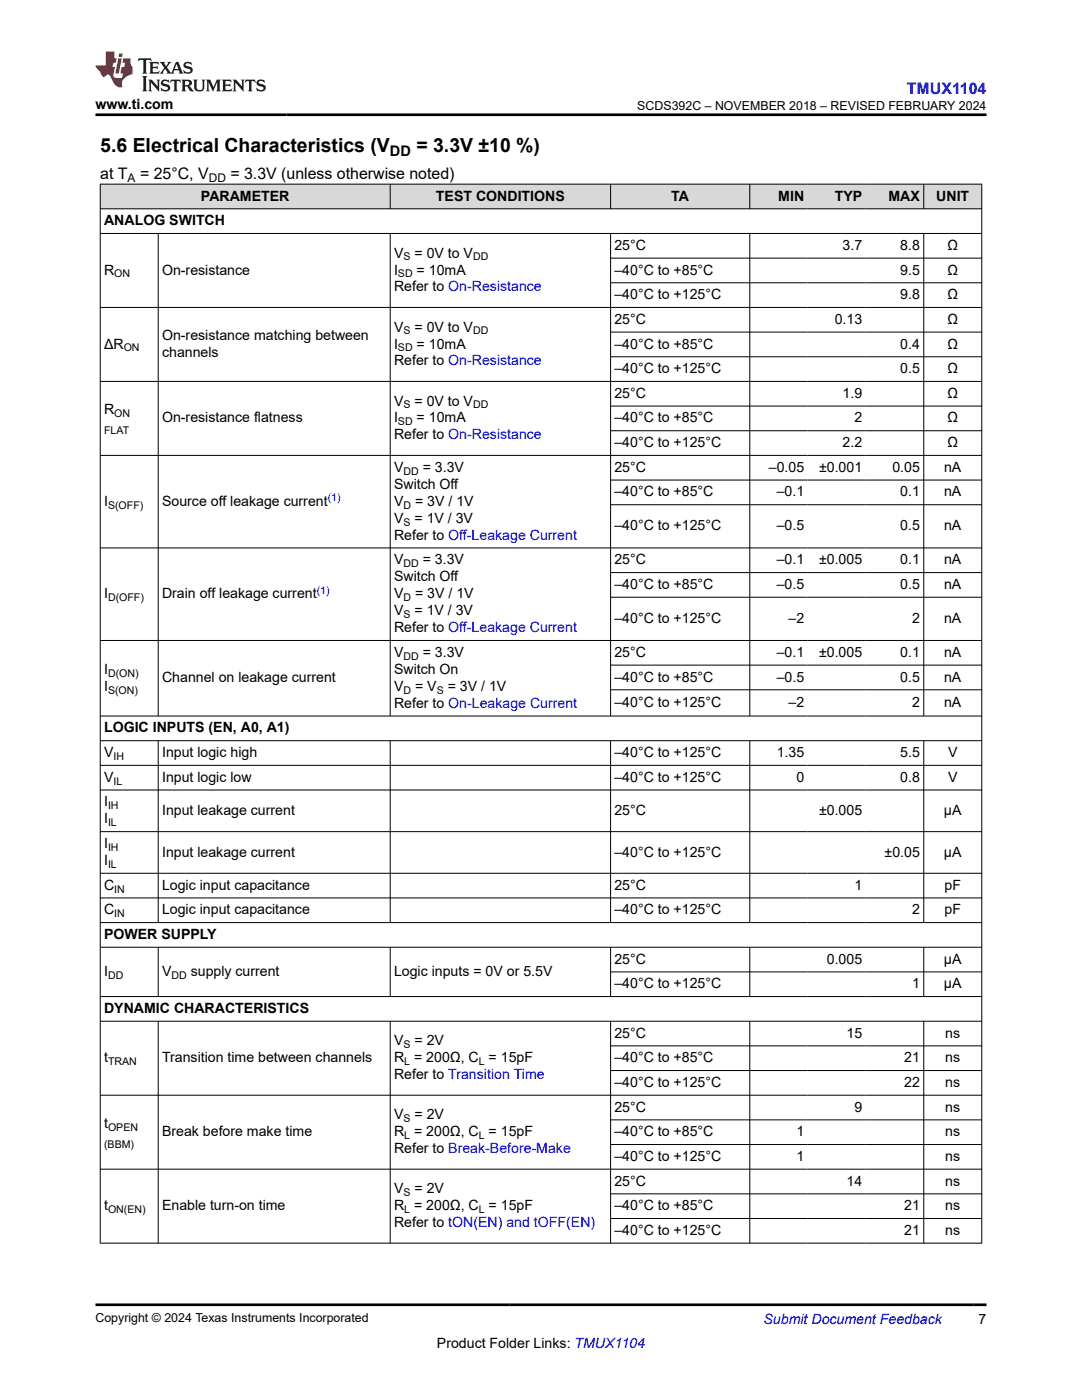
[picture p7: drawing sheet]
<svg xmlns="http://www.w3.org/2000/svg" width="216mm" height="279mm" viewBox="0 0 216 279" stroke-linecap="round" stroke-linejoin="round" font-family="sans-serif">
<defs><g id="words">
<g font-size="3.9">
<text x="20" y="30.3">5.6 Electrical Characteristics (V</text>
<text x="83.1" y="30.3">= 3.3V ±10 %)</text>
</g>
<text font-size="3.2" fill="#00f" x="181" y="18.7">TMUX1104</text>
<g font-size="3.2">
<text x="20" y="35.7">at T</text>
<text x="27.9" y="35.7">= 25°C, V</text>
<text x="46" y="35.7">= 3.3V (unless otherwise noted)</text>
</g>
<text font-size="2.9" x="77.8" y="31">DD</text>
<g font-size="2.8">
<text x="19" y="21.8">www.ti.com</text>
<text x="40.1" y="40">PARAMETER</text>
<text x="87" y="40">TEST CONDITIONS</text>
<text x="133.9" y="40">TA</text>
<text x="155.3" y="40">MIN</text>
<text x="166.6" y="40">TYP</text>
<text x="177.3" y="40">MAX</text>
<text x="186.8" y="40">UNIT</text>
<text x="20.8" y="44.9">ANALOG SWITCH</text>
<text x="78.6" y="51.4">V</text>
<text x="82.7" y="51.4">= 0V to V</text>
<text x="122.6" y="49.9">25°C</text>
<text x="168.1" y="49.9">3.7</text>
<text x="179.6" y="49.9">8.8</text>
<text x="189.1" y="49.9">Ω</text>
<text x="20.8" y="54.8">R</text>
<text x="32.3" y="54.8">On-resistance</text>
<text x="78.6" y="54.8">I</text>
<text x="78.6" y="58.2">Refer to On-Resistance</text>
<text x="83.1" y="54.8">= 10mA</text>
<text x="122.6" y="54.8">–40°C to +85°C</text>
<text x="122.6" y="59.7">–40°C to +125°C</text>
<text x="179.6" y="54.8">9.5</text>
<text x="179.6" y="59.7">9.8</text>
<text x="189.1" y="54.8">Ω</text>
<text x="189.1" y="59.7">Ω</text>
<text x="122.6" y="64.6">25°C</text>
<text x="166.6" y="64.6">0.13</text>
<text x="189.1" y="64.6">Ω</text>
<text x="20.8" y="69.6">ΔR</text>
<text x="32.3" y="67.9">On-resistance matching between</text>
<text x="32.3" y="71.2">channels</text>
<text x="78.6" y="69.6">I</text>
<text x="78.6" y="66.2">V</text>
<text x="82.7" y="66.2">= 0V to V</text>
<text x="83.1" y="69.6">= 10mA</text>
<text x="122.6" y="69.6">–40°C to +85°C</text>
<text x="179.6" y="69.6">0.4</text>
<text x="189.1" y="69.6">Ω</text>
<text x="78.6" y="72.9">Refer to On-Resistance</text>
<text x="122.6" y="74.5">–40°C to +125°C</text>
<text x="179.6" y="74.5">0.5</text>
<text x="189.1" y="74.5">Ω</text>
<text x="20.8" y="82.6">R</text>
<text x="78.6" y="80.9">V</text>
<text x="82.7" y="80.9">= 0V to V</text>
<text x="122.6" y="79.4">25°C</text>
<text x="168.1" y="79.4">1.9</text>
<text x="189.1" y="79.4">Ω</text>
<text x="32.3" y="84.3">On-resistance flatness</text>
<text x="78.6" y="84.3">I</text>
<text x="78.6" y="87.7">Refer to On-Resistance</text>
<text x="83.1" y="84.3">= 10mA</text>
<text x="122.6" y="84.3">–40°C to +85°C</text>
<text x="122.6" y="89.2">–40°C to +125°C</text>
<text x="168.1" y="89.2">2.2</text>
<text x="170.5" y="84.3">2</text>
<text x="189.1" y="84.3">Ω</text>
<text x="189.1" y="89.2">Ω</text>
<text x="78.6" y="94.2">V</text>
<text x="84.4" y="94.2">= 3.3V</text>
<text x="122.6" y="94.2">25°C</text>
<text x="153.4" y="94.2">–0.05</text>
<text x="163.4" y="94.2">±0.001</text>
<text x="178.1" y="94.2">0.05</text>
<text x="188.4" y="94.2">nA</text>
<text x="20.8" y="100.9">I</text>
<text x="32.3" y="100.9">Source off leakage current</text>
<text x="78.6" y="97.5">Switch Off</text>
<text x="78.6" y="100.9">V</text>
<text x="82.8" y="100.9">= 3V / 1V</text>
<text x="122.6" y="99.1">–40°C to +85°C</text>
<text x="155" y="99.1">–0.1</text>
<text x="179.6" y="99.1">0.1</text>
<text x="188.4" y="99.1">nA</text>
<text x="78.6" y="107.7">Refer to Off-Leakage Current</text>
<text x="78.6" y="104.3">V</text>
<text x="82.7" y="104.3">= 1V / 3V</text>
<text x="122.6" y="105.9">–40°C to +125°C</text>
<text x="155" y="105.9">–0.5</text>
<text x="179.6" y="105.9">0.5</text>
<text x="188.4" y="105.9">nA</text>
<text x="78.6" y="112.6">V</text>
<text x="84.4" y="112.6">= 3.3V</text>
<text x="122.6" y="112.6">25°C</text>
<text x="155" y="112.6">–0.1</text>
<text x="163.4" y="112.6">±0.005</text>
<text x="179.6" y="112.6">0.1</text>
<text x="188.4" y="112.6">nA</text>
<text x="20.8" y="119.4">I</text>
<text x="32.3" y="119.4">Drain off leakage current</text>
<text x="78.6" y="116">Switch Off</text>
<text x="78.6" y="119.4">V</text>
<text x="82.8" y="119.4">= 3V / 1V</text>
<text x="122.6" y="117.5">–40°C to +85°C</text>
<text x="155" y="117.5">–0.5</text>
<text x="179.6" y="117.5">0.5</text>
<text x="188.4" y="117.5">nA</text>
<text x="78.6" y="122.8">V</text>
<text x="82.7" y="122.8">= 1V / 3V</text>
<text x="122.6" y="124.3">–40°C to +125°C</text>
<text x="157.3" y="124.3">–2</text>
<text x="182" y="124.3">2</text>
<text x="188.4" y="124.3">nA</text>
<text x="78.6" y="126.2">Refer to Off-Leakage Current</text>
<text x="78.6" y="131.1">V</text>
<text x="84.4" y="131.1">= 3.3V</text>
<text x="122.6" y="131.1">25°C</text>
<text x="155" y="131.1">–0.1</text>
<text x="163.4" y="131.1">±0.005</text>
<text x="179.6" y="131.1">0.1</text>
<text x="188.4" y="131.1">nA</text>
<text x="20.8" y="134.5">I</text>
<text x="20.8" y="137.9">I</text>
<text x="32.3" y="136.2">Channel on leakage current</text>
<text x="78.6" y="134.5">Switch On</text>
<text x="78.6" y="137.9">V</text>
<text x="82.8" y="137.9">= V</text>
<text x="89.3" y="137.9">= 3V / 1V</text>
<text x="122.6" y="136">–40°C to +85°C</text>
<text x="155" y="136">–0.5</text>
<text x="179.6" y="136">0.5</text>
<text x="188.4" y="136">nA</text>
<text x="78.6" y="141.3">Refer to On-Leakage Current</text>
<text x="122.6" y="141.1">–40°C to +125°C</text>
<text x="157.3" y="141.1">–2</text>
<text x="182" y="141.1">2</text>
<text x="188.4" y="141.1">nA</text>
<text x="20.8" y="146.2">LOGIC INPUTS (EN, A0, A1)</text>
<text x="20.8" y="151.1">V</text>
<text x="32.3" y="151.1">Input logic high</text>
<text x="122.6" y="151.1">–40°C to +125°C</text>
<text x="155" y="151.1">1.35</text>
<text x="179.6" y="151.1">5.5</text>
<text x="189.2" y="151.1">V</text>
<text x="20.8" y="156">V</text>
<text x="20.8" y="160.9">I</text>
<text x="32.3" y="156">Input logic low</text>
<text x="122.6" y="156">–40°C to +125°C</text>
<text x="158.9" y="156">0</text>
<text x="179.6" y="156">0.8</text>
<text x="189.2" y="156">V</text>
<text x="20.8" y="164.3">I</text>
<text x="32.3" y="162.6">Input leakage current</text>
<text x="122.6" y="162.6">25°C</text>
<text x="163.4" y="162.6">±0.005</text>
<text x="188.4" y="162.6">µA</text>
<text x="20.8" y="169.2">I</text>
<text x="20.8" y="172.6">I</text>
<text x="32.3" y="170.9">Input leakage current</text>
<text x="122.6" y="170.9">–40°C to +125°C</text>
<text x="176.5" y="170.9">±0.05</text>
<text x="188.4" y="170.9">µA</text>
<text x="20.8" y="177.6">C</text>
<text x="32.3" y="177.6">Logic input capacitance</text>
<text x="122.6" y="177.6">25°C</text>
<text x="170.5" y="177.6">1</text>
<text x="188.5" y="177.6">pF</text>
<text x="20.8" y="182.5">C</text>
<text x="32.3" y="182.5">Logic input capacitance</text>
<text x="122.6" y="182.5">–40°C to +125°C</text>
<text x="182" y="182.5">2</text>
<text x="188.5" y="182.5">pF</text>
<text x="20.8" y="187.4">POWER SUPPLY</text>
<text x="20.8" y="194.8">I</text>
<text x="32.3" y="194.8">V</text>
<text x="38.1" y="194.8">supply current</text>
<text x="78.6" y="194.8">Logic inputs = 0V or 5.5V</text>
<text x="122.6" y="192.3">25°C</text>
<text x="122.6" y="197.2">–40°C to +125°C</text>
<text x="165" y="192.3">0.005</text>
<text x="182" y="197.2">1</text>
<text x="188.4" y="192.3">µA</text>
<text x="188.4" y="197.2">µA</text>
<text x="20.8" y="202.2">DYNAMIC CHARACTERISTICS</text>
<text x="78.6" y="208.6">V</text>
<text x="82.7" y="208.6">= 2V</text>
<text x="122.6" y="207.1">25°C</text>
<text x="168.9" y="207.1">15</text>
<text x="188.6" y="207.1">ns</text>
<text x="20.8" y="212">t</text>
<text x="32.3" y="212">Transition time between channels</text>
<text x="78.6" y="212">R = 200Ω, C = 15pF</text>
<text x="78.6" y="215.4">Refer to Transition Time</text>
<text x="122.6" y="212">–40°C to +85°C</text>
<text x="180.4" y="212">21</text>
<text x="188.6" y="212">ns</text>
<text x="122.6" y="216.9">–40°C to +125°C</text>
<text x="122.6" y="221.8">25°C</text>
<text x="170.5" y="221.8">9</text>
<text x="180.4" y="216.9">22</text>
<text x="188.6" y="216.9">ns</text>
<text x="188.6" y="221.8">ns</text>
<text x="20.8" y="225.1">t</text>
<text x="32.3" y="226.8">Break before make time</text>
<text x="78.6" y="223.4">V</text>
<text x="78.6" y="226.8">R = 200Ω, C = 15pF</text>
<text x="82.7" y="223.4">= 2V</text>
<text x="122.6" y="226.8">–40°C to +85°C</text>
<text x="158.9" y="226.8">1</text>
<text x="188.6" y="226.8">ns</text>
<text x="78.6" y="230.2">Refer to Break-Before-Make</text>
<text x="122.6" y="231.7">–40°C to +125°C</text>
<text x="158.9" y="231.7">1</text>
<text x="188.6" y="231.7">ns</text>
<text x="78.6" y="238.1">V</text>
<text x="82.7" y="238.1">= 2V</text>
<text x="122.6" y="236.6">25°C</text>
<text x="168.9" y="236.6">14</text>
<text x="188.6" y="236.6">ns</text>
<text x="20.8" y="241.5">t</text>
<text x="32.3" y="241.5">Enable turn-on time</text>
<text x="78.6" y="241.5">R = 200Ω, C = 15pF</text>
<text x="78.6" y="244.9">Refer to tON(EN) and tOFF(EN)</text>
<text x="122.6" y="241.5">–40°C to +85°C</text>
<text x="180.4" y="241.5">21</text>
<text x="188.6" y="241.5">ns</text>
<text x="122.6" y="246.5">–40°C to +125°C</text>
<text x="180.4" y="246.5">21</text>
<text x="188.6" y="246.5">ns</text>
<text x="87.2" y="269">Product Folder Links: TMUX1104</text>
<text x="195.3" y="264.2">7</text>
</g>
<text font-size="2.8" fill="#00f" x="152.4" y="264.2">Submit Document Feedback</text>
<g font-size="2.5">
<text x="127.2" y="21.9">SCDS392C – NOVEMBER 2018 – REVISED FEBRUARY 2024</text>
<text x="19" y="263.9">Copyright © 2024 Texas Instruments Incorporated</text>
</g>
<g font-size="2.4">
<text x="25.5" y="36.3">A</text>
<text x="41.7" y="36.3">DD</text>
</g>
<g font-size="2.1">
<text x="80.5" y="52">S</text>
<text x="94.4" y="52">DD</text>
<text x="22.8" y="55.4">ON</text>
<text x="79.4" y="55.4">SD</text>
<text x="24.7" y="70.1">ON</text>
<text x="79.4" y="70.1">SD</text>
<text x="80.5" y="66.7">S</text>
<text x="94.4" y="66.7">DD</text>
<text x="22.8" y="83.2">ON</text>
<text x="80.5" y="81.5">S</text>
<text x="94.4" y="81.5">DD</text>
<text x="20.8" y="86.6">FLAT</text>
<text x="79.4" y="84.9">SD</text>
<text x="80.5" y="94.7">DD</text>
<text x="21.6" y="101.5">S(OFF)</text>
<text x="80.5" y="101.5">D</text>
<text x="80.5" y="104.9">S</text>
<text x="80.5" y="113.2">DD</text>
<text x="21.6" y="120">D(OFF)</text>
<text x="80.5" y="120">D</text>
<text x="80.5" y="123.4">S</text>
<text x="80.5" y="131.7">DD</text>
<text x="21.6" y="135">D(ON)</text>
<text x="21.6" y="138.4">S(ON)</text>
<text x="80.5" y="138.4">D</text>
<text x="87.1" y="138.4">S</text>
<text x="22.6" y="151.7">IH</text>
<text x="21.6" y="161.5">IH</text>
<text x="22.6" y="156.6">IL</text>
<text x="21.6" y="164.9">IL</text>
<text x="21.6" y="169.8">IH</text>
<text x="21.6" y="173.2">IL</text>
<text x="22.8" y="178.1">IN</text>
<text x="22.8" y="183">IN</text>
<text x="21.6" y="195.3">DD</text>
<text x="34.2" y="195.3">DD</text>
<text x="80.5" y="209.2">S</text>
<text x="21.6" y="212.6">TRAN</text>
<text x="80.7" y="212.6">L</text>
<text x="95.5" y="212.6">L</text>
<text x="21.6" y="225.6">OPEN</text>
<text x="80.5" y="223.9">S</text>
<text x="80.7" y="227.3">L</text>
<text x="95.5" y="227.3">L</text>
<text x="20.8" y="229">(BBM)</text>
<text x="80.5" y="238.7">S</text>
<text x="21.6" y="242.1">ON(EN)</text>
<text x="80.7" y="242.1">L</text>
<text x="95.5" y="242.1">L</text>
</g>
<g font-size="2.1" fill="#00f">
<text x="65.4" y="100">(1)</text>
<text x="63.2" y="118.5">(1)</text>
</g>
</g></defs>
<g fill="#d8d8d8">
<path d="M20 36.8h175.9v4.9h-175.9z" fill-rule="evenodd"/>
<path d="M20.1 36.8h57.7v4.8h-57.7z" fill-rule="evenodd"/>
<path d="M77.9 36.8h43.9v4.8h-43.9z" fill-rule="evenodd"/>
<path d="M121.9 36.8h27.6v4.8h-27.6z" fill-rule="evenodd"/>
<path d="M149.7 36.8h11.5v4.8h-11.5z" fill-rule="evenodd"/>
<path d="M161.2 36.8h11.6v4.8h-11.6z" fill-rule="evenodd"/>
<path d="M172.8 36.8h11.5v4.8h-11.5z" fill-rule="evenodd"/>
<path d="M184.4 36.8h11.4v4.8h-11.4z" fill-rule="evenodd"/>
</g>
<g fill="none" stroke="#000" stroke-width=".2">
<path d="M19.9 36.8h176.1M20 36.7v211.5M77.9 36.7v5M121.8 36.7v5M149.6 36.7v5M184.3 36.7v5M195.9 36.7v211.5M19.9 41.7h176.1M19.9 46.6h176.1M31.6 46.6v96.4M77.9 46.6v96.4M121.8 46.6v96.4"/>
<path d="M121.8 51.5h74.2M121.8 56.4h74.2M149.6 46.6v96.4M184.3 46.6v96.4M19.9 76.1h176.1M121.8 66.3h74.2M121.8 71.2h74.2M196 61.4h-176.1M121.8 81h74.2M121.8 86h74.2M121.8 95.8h74.2M196 90.9h-176.1"/>
<path d="M121.8 100.7h74.2M121.8 114.3h74.2M121.8 119.2h74.2M196 109.4h-176.1M121.8 132.7h74.2M121.8 137.7h74.2M196 127.8h-176.1M19.9 147.8h176.1M19.9 152.7h176.1M19.9 157.7h176.1M31.6 147.8v36.4M77.9 147.8v36.4"/>
<path d="M121.8 147.8v36.4M149.6 147.8v36.4M184.3 147.8v36.4M196 142.9h-176.1M19.9 166h176.1M19.9 174.3h176.1M19.9 179.2h176.1M19.9 184.1h176.1M19.9 189h176.1M19.9 198.9h176.1M31.6 189v9.9M77.9 189v9.9"/>
<path d="M121.8 189v9.9M121.8 194h74.2M149.6 189v9.9M184.3 189v9.9M19.9 203.8h176.1M31.6 203.8v44.4M77.9 203.8v44.4M121.8 203.8v44.4M121.8 208.7h74.2M121.8 213.7h74.2M149.6 203.8v44.4M184.3 203.8v44.4"/>
<path d="M196 218.6h-176.1M121.8 223.5h74.2M121.8 228.4h74.2M121.8 238.3h74.2M196 233.3h-176.1M19.9 248.1h176.1M121.8 243.2h74.2"/>
</g>
<path d="M27.7 11.6l-.2 .6 .5-.2h.6v.1v2.2l-.2 .4h1l-.2-.4v-2.2v-.1h.5l.5 .2-.1-.6zM29.8 12.4l.2 .3v1.6l-.2 .4h1.9l.1-.6a1.08 1.08 0 0 1-1.3 .2v-.7h.6l.4 .2v-.7l-.4 .2h-.6v-.5l.2-.2a1 1 0 0 1 1 .3l-.1-.5zM31.8 12.4l1 1.1-1 1.2h.9l-.2-.2 .4-.8 .5 .8-.2 .2h1.6l-.2-.2 .1-.5h1l.1 .5-.1 .2h.9l-.2-.4-.8-1.9h-.5l-1 2.1-.8-1.1 .9-1h-.8l.2 .2-.5 .6-.3-.6 .1-.2zM35.2 12.8l.4 1h-.8zM36.8 12.5a.65 .65 0 0 0-.2 .7 .65 .65 0 0 0 .6 .5l.7 .1 .1 .3a.79 .79 0 0 1-.7 .4 .79 .79 0 0 1-.7-.5l.1 .7 .2-.1a.93 .93 0 0 0 1.1 0 .93 .93 0 0 0 .4-.9 1.46 1.46 0 0 0-1.2-.6l-.1-.3a1.09 1.09 0 0 1 1.2 .2l-.2-.6-.1 .1-.6-.2zM28.4 15.2l.2 .4v2.2l-.2 .4h1l-.2-.4v-2.2l.2-.4zM29.6 15.9l.2 .4v1.5l-.2 .4h.8l-.3-.4v-1.3l1.7 1.8v-2l.2-.4h-.8l.2 .2 .1 1.1-1.2-1.3zM32.3 16a.65 .65 0 0 0-.2 .8 .65 .65 0 0 0 .7 .4l.6 .2 .1 .2a.79 .79 0 0 1-.7 .4 .79 .79 0 0 1-.7-.5l.1 .7 .2-.1a.93 .93 0 0 0 1.1 .1 .93 .93 0 0 0 .4-1 1.46 1.46 0 0 0-1.2-.5l-.1-.4a1.09 1.09 0 0 1 1.2 .2l-.2-.6-.1 .1-.6-.1zM34.1 15.9l-.1 .6a.63 .63 0 0 1 .7-.3l.1 1.6-.3 .4h1l-.2-.4v-1.6a.66 .66 0 0 1 .8 .3l-.1-.6zM36.2 15.9l.2 .4v1.5l-.2 .4h.9l-.2-.2v-.7h.5l.1 .2a.79 .79 0 0 0 1.2 .6l-1-.9a.61 .61 0 0 0 .6-.6 .61 .61 0 0 0-.5-.7zM36.9 16.2h.2a.47 .47 0 0 1 .5 .1 .47 .47 0 0 1 .1 .5l-.2 .1-.6 .1zM38.5 15.9l.2 .2a2.27 2.27 0 0 0 .4 2 1.04 1.04 0 0 0 1.7-.7v-1.3l.2-.2h-.8l.2 .4v1.1a.6 .6 0 0 1-.6 .6 .6 .6 0 0 1-.6-.6v-1.1l.3-.4zM41.1 15.9l.2 .4v1.5l-.2 .4h.7l-.2-.4v-1.4l.9 1.9 .8-1.9v1.4l-.2 .4h1l-.3-.4v-1.5l.3-.4h-.8l-.7 1.5-.7-1.5zM44.3 15.9l.2 .4v1.5l-.2 .4h1.9l.1-.6a1.09 1.09 0 0 1-1.3 .2v-.7h.6l.4 .2v-.6l-.4 .2h-.6v-.6l.2-.1a1.01 1.01 0 0 1 1 .3l-.1-.6zM46.4 15.9l.3 .4v1.5l-.3 .4h.8l-.2-.4v-1.3l1.6 1.8v-2l.2-.4h-.7l.2 .2v1.1l-1.2-1.3zM49 15.9l-.1 .6a.63 .63 0 0 1 .8-.3v1.6l-.3 .4h1l-.2-.4v-1.6a.66 .66 0 0 1 .8 .3l-.1-.6zM51.4 16a.65 .65 0 0 0-.2 .8 .65 .65 0 0 0 .6 .4l.6 .2 .2 .2a.79 .79 0 0 1-.8 .4 .79 .79 0 0 1-.6-.5l.1 .7 .2-.1a.93 .93 0 0 0 1 .1 .93 .93 0 0 0 .5-1 1.46 1.46 0 0 0-1.3-.5l-.1-.4a1.09 1.09 0 0 1 1.3 .2l-.2-.6-.2 .1-.5-.1z" fill="#231f20"/>
<path d="M21.1 10.3v2.7h-2.1l.1 .4 .9 1a.95 .95 0 0 0 .9 .9 .59 .59 0 0 1 .6-.4 .59 .59 0 0 1 .5 .3l.4 .8a1.59 1.59 0 0 0 2.1 1.4 1.61 1.61 0 0 1 1-2.3l1-.3-.1-1.5a1.59 1.59 0 0 1-.4-1.7h-1.4l-.2 .9h.5l-.1 .9h-.5l-.2 .9v.3l.4 .1-.2 .9h-.6a.73 .73 0 0 1-1.1-.7l.3-1.5h-.5l.2-.9h.5l.2-.9h-.5v-1.3zM23.6 11.6l-.6 3.1h.7l.6-3.1zM23.8 10.7l-.1 .6h.7l.1-.6z" fill="#ed1c24"/>
<path d="M19 22.9h177.8M19 260.4h177.8" fill="none" stroke="#000" stroke-width=".53"/>
<use href="#words"/>
</svg>
